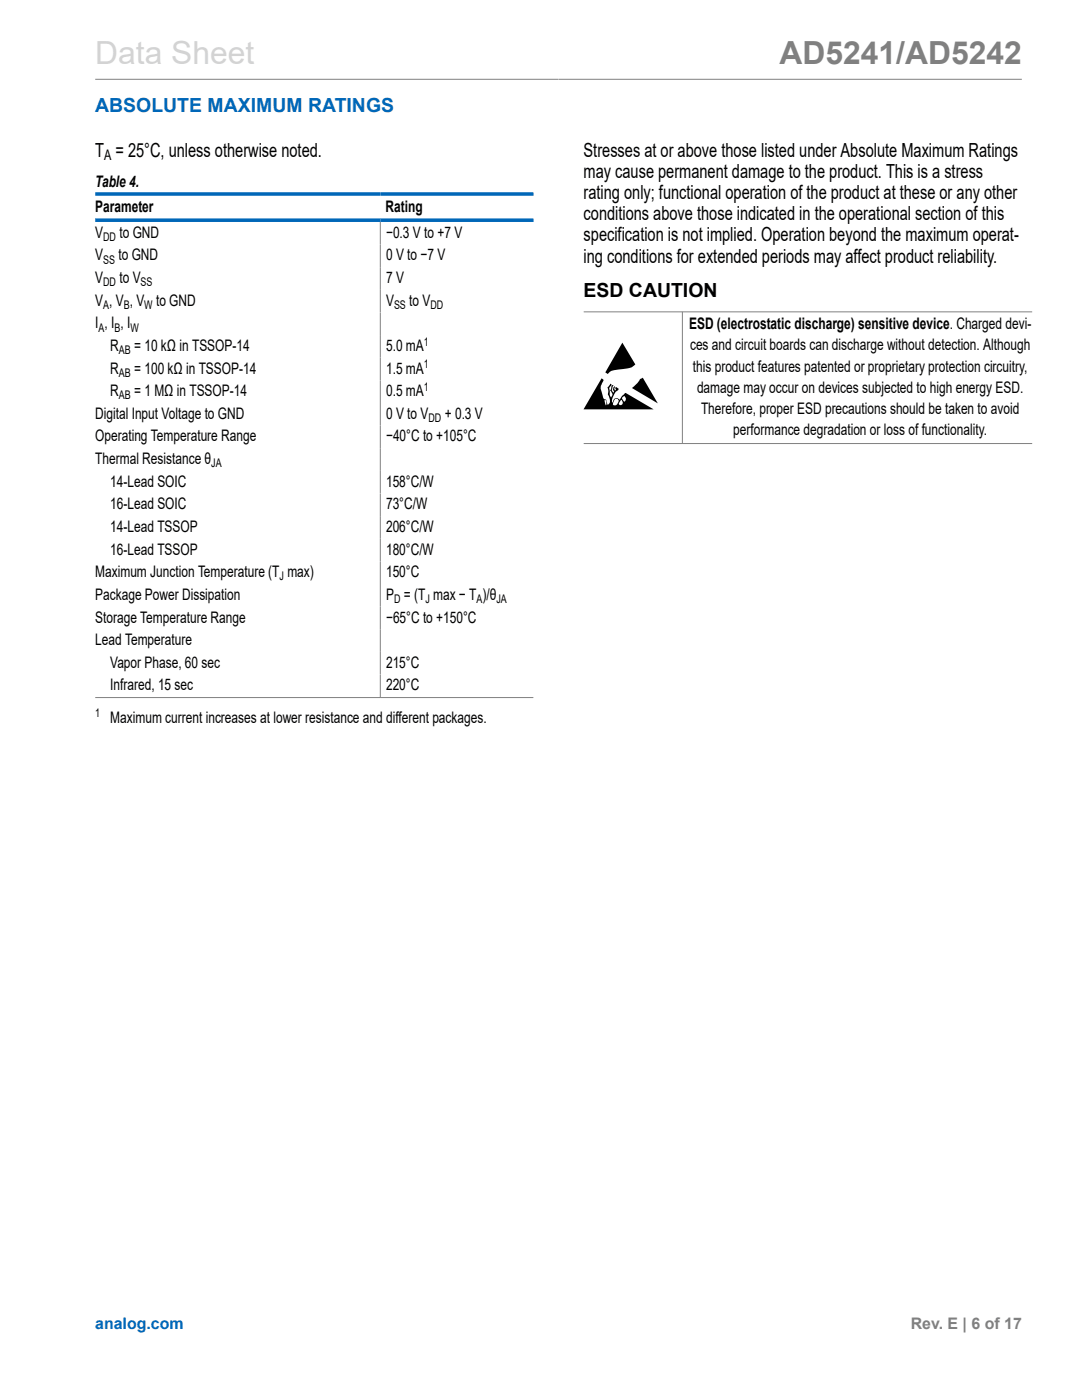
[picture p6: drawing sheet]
<svg xmlns="http://www.w3.org/2000/svg" width="216mm" height="279mm" viewBox="0 0 216 279" stroke-linecap="round" stroke-linejoin="round" font-family="sans-serif">
<defs><g id="words">
<text font-size="6.3" fill="#d3d3d3" x="19" y="12.7">Data Sheet</text>
<text font-size="6.3" fill="#808080" x="155.5" y="12.7">AD5241/AD5242</text>
<text font-size="3.9" fill="#0067b8" x="19" y="22.3">ABSOLUTE MAXIMUM RATINGS</text>
<g font-size="3.9">
<text x="19" y="31.2">T = 25°C, unless otherwise noted.</text>
<text x="116.5" y="31.2">Stresses at or above those listed under Absolute Maximum Ratings</text>
<text x="116.5" y="35.5">may cause permanent damage to the product. This is a stress</text>
<text x="116.5" y="39.7">rating only; functional operation of the product at these or any other</text>
<text x="116.5" y="43.9">conditions above those indicated in the operational section of this</text>
<text x="116.5" y="48.2">specification is not implied. Operation beyond the maximum operat-</text>
<text x="116.5" y="52.4">ing conditions for extended periods may affect product reliability.</text>
<text x="116.5" y="59.2">ESD CAUTION</text>
</g>
<g font-size="3.2">
<text x="19" y="37.4">Table 4.</text>
<text x="19" y="42.2">Parameter</text>
<text x="19" y="47.5">V</text>
<text x="23.8" y="47.5">to GND</text>
<text x="76.9" y="42.2">Rating</text>
<text x="77" y="47.5">−0.3 V to +7 V</text>
<text x="19" y="52">V</text>
<text x="23.6" y="52">to GND</text>
<text x="77" y="52">0 V to −7 V</text>
<text x="19" y="56.5">V</text>
<text x="23.8" y="56.5">to V</text>
<text x="77" y="56.5">7 V</text>
<text x="19" y="61">V , V , V</text>
<text x="19" y="65.5">I , I , I</text>
<text x="31.1" y="61">to GND</text>
<text x="77" y="61">V</text>
<text x="81.7" y="61">to V</text>
<text x="137.5" y="65.7">ESD (electrostatic discharge) sensitive device. Charged devi-</text>
<text x="22" y="70">R</text>
<text x="26.8" y="70">= 10 kΩ in TSSOP-14</text>
<text x="77" y="70">5.0 mA</text>
<text x="137.7" y="69.9">ces and circuit boards can discharge without detection. Although</text>
<text x="22" y="74.6">R</text>
<text x="26.8" y="74.6">= 100 kΩ in TSSOP-14</text>
<text x="77" y="74.6">1.5 mA</text>
<text x="138.2" y="74.2">this product features patented or proprietary protection circuitry,</text>
<text x="19" y="83.6">Digital Input Voltage to GND</text>
<text x="22" y="79.1">R</text>
<text x="26.8" y="79.1">= 1 MΩ in TSSOP-14</text>
<text x="77" y="79.1">0.5 mA</text>
<text x="77" y="83.6">0 V to V</text>
<text x="88.7" y="83.6">+ 0.3 V</text>
<text x="139.1" y="78.4">damage may occur on devices subjected to high energy ESD.</text>
<text x="139.9" y="82.6">Therefore, proper ESD precautions should be taken to avoid</text>
<text x="19" y="88.1">Operating Temperature Range</text>
<text x="77" y="88.1">−40°C to +105°C</text>
<text x="146.3" y="86.9">performance degradation or loss of functionality.</text>
<text x="19" y="92.6">Thermal Resistance θ</text>
<text x="22" y="97.1">14-Lead SOIC</text>
<text x="22" y="101.7">16-Lead SOIC</text>
<text x="77" y="97.1">158°C/W</text>
<text x="77" y="101.7">73°C/W</text>
<text x="22" y="106.2">14-Lead TSSOP</text>
<text x="77" y="106.2">206°C/W</text>
<text x="22" y="110.7">16-Lead TSSOP</text>
<text x="77" y="110.7">180°C/W</text>
<text x="19" y="115.2">Maximum Junction Temperature (T max)</text>
<text x="19" y="119.7">Package Power Dissipation</text>
<text x="77" y="115.2">150°C</text>
<text x="77" y="119.7">P = (T max − T )/θ</text>
<text x="19" y="124.2">Storage Temperature Range</text>
<text x="77" y="124.2">−65°C to +150°C</text>
<text x="19" y="128.8">Lead Temperature</text>
<text x="22" y="133.3">Vapor Phase, 60 sec</text>
<text x="22" y="137.8">Infrared, 15 sec</text>
<text x="77" y="133.3">215°C</text>
<text x="77" y="137.8">220°C</text>
<text x="22" y="144.2">Maximum current increases at lower resistance and different packages.</text>
</g>
<text font-size="3.2" fill="#0067b8" x="19" y="265.3">analog.com</text>
<text font-size="3.2" fill="#808080" x="181.7" y="265.3">Rev. E | 6 of 17</text>
<text font-size="2.9" x="20.8" y="32">A</text>
<g font-size="2.4">
<text x="20.6" y="52.6">SS</text>
<text x="20.6" y="48.1">DD</text>
<text x="20.6" y="57.1">DD</text>
<text x="28.1" y="57.1">SS</text>
<text x="20.6" y="61.7">A</text>
<text x="24.7" y="61.7">B</text>
<text x="28.8" y="61.7">W</text>
<text x="78.6" y="61.7">SS</text>
<text x="85.9" y="61.7">DD</text>
<text x="19.7" y="66.2">A</text>
<text x="22.8" y="66.2">B</text>
<text x="23.7" y="70.7">AB</text>
<text x="26" y="66.2">W</text>
<text x="84.6" y="69">1</text>
<text x="23.7" y="75.2">AB</text>
<text x="84.6" y="73.5">1</text>
<text x="23.7" y="79.7">AB</text>
<text x="84.6" y="78">1</text>
<text x="85.5" y="84.2">DD</text>
<text x="42.2" y="93.3">JA</text>
<text x="55.8" y="115.8">J</text>
<text x="78.6" y="120.4">D</text>
<text x="84.9" y="120.4">J</text>
<text x="95.1" y="120.4">A</text>
<text x="99.1" y="120.4">JA</text>
<text x="19" y="143.2">1</text>
</g>
</g></defs>
<path d="M19 15.8h184.9M75.9 44.3v95M116.4 62.2h89.6M136.2 62.1v26.5M116.4 88.5h89.6M19 139.2h87.4" fill="none" stroke="#808080" stroke-width=".2"/>
<path d="M19 38.7h87.4M19 43.9h87.4" fill="none" stroke="#0067b8" stroke-width=".71"/>
<g fill="#000">
<path d="M124.2 68.4l2.6 4.3-1 .7-2.5 .4a2.14 2.14 0 0 0-2 .8l-.5-.3zM127.7 75.7l.6-.3 3 5.1-5.2-3.1 1.1-.9z"/>
<path d="M124.2 79.3l.3-.3a.63 .63 0 0 1 .4 .6 .63 .63 0 0 1-.4 .6l-.4-.7zM123.9 79.8h.1l.3 .5-.1 .3a.35 .35 0 0 1-.5 .3 .35 .35 0 0 1-.2-.5zM122.8 79.6l.5 .1 .2 .2-.2 .4a.61 .61 0 0 1-.4 .6 .61 .61 0 0 1-.6-.2l.1-.6zM120.6 79.8h.2l.2 .3-.1 .8zM120 75.5l-3.6 6.2h14l-5.6-3.3-.7 .6-.5 .8a.71 .71 0 0 0-.8-.3 .71 .71 0 0 0-.5 .6l-.1 .3a2.57 2.57 0 0 1 1.2-2.6v-.2l-.5-.4v.6l-.2 .2-.1-.3 .1-.5-.1-.1-.2 .3-.1 .4 .2 .4-.1 .2-.1-.2a.62 .62 0 0 1-.1-.9l.3-.3-.3-.2-.4 1 .2 .4a.69 .69 0 0 1-.1 1.1l-.2-.4v-.8a.82 .82 0 0 1 .2-1.1l.1-.3-.2-.1-.6 .7 .2 .5a2.78 2.78 0 0 0 .3 1.9l-.1 .8-.4 .3-.2-1-.3-.1a2.65 2.65 0 0 1-.7-1.7 3 3 0 0 1 .4-2.2z"/>
</g>
<use href="#words"/>
</svg>
